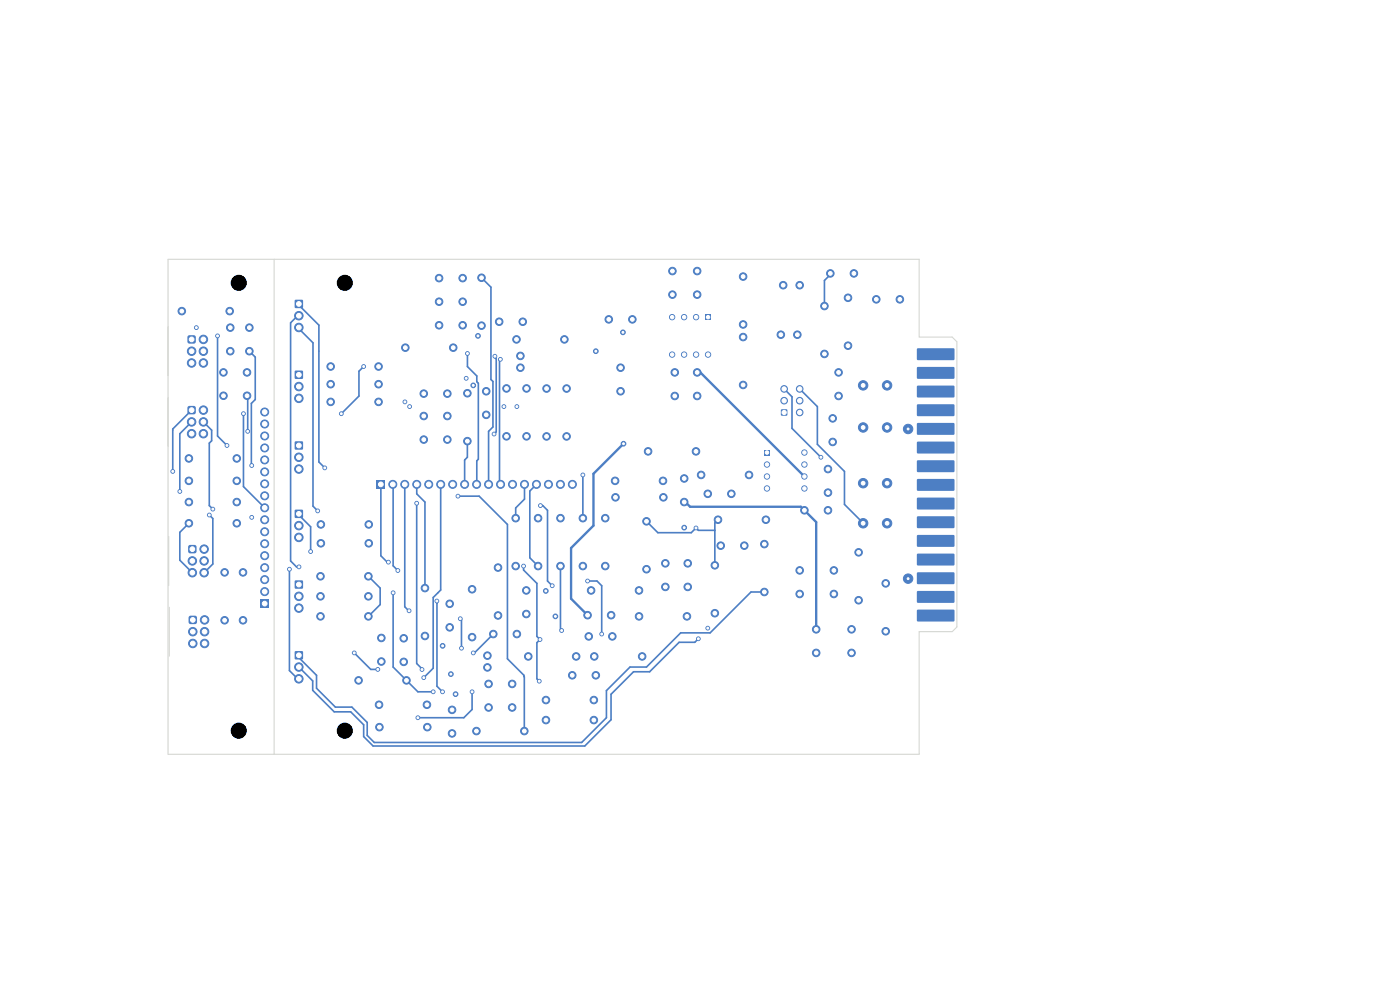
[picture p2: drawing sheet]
<svg xmlns="http://www.w3.org/2000/svg" width="297mm" height="210mm" viewBox="0 0 297 210" stroke-linecap="round" stroke-linejoin="round" font-family="sans-serif">
<g fill="#4d7fc4">
<path d="M194.6 73.9h7.7l.2 .2v2.2l-.2 .1h-7.6l-.2-.2z"/>
<path d="M194.6 77.9l7.7-.1 .2 .3v2.1l-.2 .2h-7.6l-.2-.3z"/>
<path d="M194.6 81.9l7.7-.1 .2 .2v2.2l-.2 .1h-7.6l-.2-.2z"/>
<path d="M194.6 85.8h7.7l.2 .2v2.1l-.2 .2h-7.6l-.2-.3z"/>
<path d="M194.6 89.8l7.7-.1 .2 .3v2.1l-.2 .1h-7.6l-.2-.2z"/>
<path d="M194.6 93.7h7.7l.2 .2v2.2l-.2 .1h-7.6l-.2-.2z"/>
<path d="M194.6 97.7l7.7-.1 .2 .3v2.1l-.2 .2h-7.6l-.2-.3z"/>
<path d="M194.6 101.7l7.7-.1 .2 .2v2.2l-.2 .1h-7.6l-.2-.2z"/>
<path d="M194.6 105.6h7.7l.2 .2v2.1l-.2 .2h-7.6l-.2-.3z"/>
<path d="M194.6 109.6l7.7-.1 .2 .3v2.1l-.2 .1h-7.6l-.2-.2z"/>
<path d="M194.6 113.5h7.7l.2 .2v2.2l-.2 .1h-7.6l-.2-.2z"/>
<path d="M194.6 117.5l7.7-.1 .2 .3v2.1l-.2 .2h-7.6l-.2-.3z"/>
<path d="M194.6 121.5l7.7-.1 .2 .2v2.2l-.2 .1h-7.6l-.2-.2z"/>
<path d="M194.6 125.4h7.7l.2 .2v2.1l-.2 .2h-7.6l-.2-.3z"/>
<path d="M194.6 129.4l7.7-.1 .2 .3v2.1l-.2 .1h-7.6l-.2-.2z"/>
</g>
<g fill="#4d7fc4" stroke="#4d7fc4" stroke-width=".21">
<circle cx="40.1" cy="106.5" r=".8"/>
<circle cx="50.2" cy="106.5" r=".8"/>
<circle cx="102.1" cy="69.1" r=".8"/>
<circle cx="102.1" cy="58.9" r=".8"/>
<circle cx="68.1" cy="111.2" r=".8"/>
<circle cx="78.2" cy="111.2" r=".8"/>
<circle cx="121.4" cy="143.2" r=".8"/>
<circle cx="126.4" cy="143.2" r=".8"/>
<circle cx="52.9" cy="74.5" r=".8"/>
<circle cx="52.9" cy="69.5" r=".8"/>
<circle cx="70.1" cy="81.5" r=".8"/>
<circle cx="80.3" cy="81.5" r=".8"/>
<circle cx="157.6" cy="58.7" r=".8"/>
<circle cx="157.6" cy="68.8" r=".8"/>
<circle cx="123.6" cy="109.9" r=".8"/>
<circle cx="123.6" cy="120.1" r=".8"/>
<circle cx="180.6" cy="133.5" r=".8"/>
<circle cx="180.6" cy="138.5" r=".8"/>
<circle cx="162.1" cy="125.6" r=".8"/>
<circle cx="162.1" cy="115.4" r=".8"/>
<circle cx="38.6" cy="66" r=".8"/>
<circle cx="48.7" cy="66" r=".8"/>
</g>
<path d="M39.9 71.2l.3-.1 1.2 .1 .1 .4-.1 1.2-.3 .1-1.2-.1-.2-.3z" fill="#4d7fc4"/>
<g fill="#4d7fc4" stroke="#4d7fc4" stroke-width=".21">
<circle cx="40.6" cy="74.5" r=".9"/>
<circle cx="40.6" cy="77" r=".9"/>
<circle cx="43.2" cy="72" r=".9"/>
<circle cx="43.1" cy="74.5" r=".9"/>
<circle cx="43.2" cy="77" r=".9"/>
<circle cx="103.4" cy="139.1" r=".8"/>
<circle cx="103.4" cy="141.6" r=".8"/>
<circle cx="147.9" cy="84" r=".8"/>
<circle cx="147.9" cy="79" r=".8"/>
<circle cx="152.9" cy="115.7" r=".8"/>
<circle cx="157.9" cy="115.7" r=".8"/>
</g>
<path d="M40 115.7l.4-.1 1.2 .1 .1 .3-.1 1.3-.3 .1-1.3-.1-.1-.4z" fill="#4d7fc4"/>
<g fill="#4d7fc4" stroke="#4d7fc4" stroke-width=".21">
<circle cx="40.8" cy="119" r=".9"/>
<circle cx="40.8" cy="121.5" r=".9"/>
<circle cx="43.3" cy="116.5" r=".9"/>
<circle cx="43.3" cy="119" r=".9"/>
<circle cx="43.3" cy="121.5" r=".9"/>
</g>
<path d="M62.6 93.7h1.6v1.6h-1.6z" fill="#4d7fc4"/>
<g fill="#4d7fc4" stroke="#4d7fc4" stroke-width=".21">
<circle cx="63.4" cy="97" r=".9"/>
<circle cx="63.4" cy="99.5" r=".9"/>
<circle cx="143.1" cy="84" r=".8"/>
<circle cx="143.1" cy="79" r=".8"/>
<circle cx="95.9" cy="155.6" r=".8"/>
<circle cx="95.9" cy="150.6" r=".8"/>
<circle cx="99.1" cy="83.4" r=".8"/>
<circle cx="99.1" cy="93.6" r=".8"/>
</g>
<path d="M55.3 127.2h1.7v1.7h-1.7z" fill="#4d7fc4"/>
<g fill="#4d7fc4" stroke="#4d7fc4" stroke-width=".21">
<circle cx="56.2" cy="125.5" r=".85"/>
<circle cx="56.2" cy="123" r=".85"/>
<circle cx="56.2" cy="120.4" r=".85"/>
<circle cx="56.2" cy="117.9" r=".85"/>
<circle cx="56.2" cy="115.3" r=".85"/>
<circle cx="56.2" cy="112.8" r=".85"/>
<circle cx="56.2" cy="110.3" r=".85"/>
<circle cx="56.2" cy="107.7" r=".85"/>
<circle cx="56.2" cy="105.2" r=".85"/>
<circle cx="56.2" cy="102.6" r=".85"/>
<circle cx="56.2" cy="100.1" r=".85"/>
<circle cx="56.2" cy="97.6" r=".85"/>
<circle cx="56.2" cy="95" r=".85"/>
<circle cx="56.2" cy="92.5" r=".85"/>
<circle cx="56.2" cy="89.9" r=".85"/>
<circle cx="56.2" cy="87.4" r=".85"/>
<circle cx="128.4" cy="109.9" r=".8"/>
<circle cx="128.4" cy="120.1" r=".8"/>
<circle cx="111.7" cy="82.4" r=".8"/>
<circle cx="111.7" cy="92.6" r=".8"/>
<circle cx="147.6" cy="95.7" r=".8"/>
<circle cx="137.5" cy="95.7" r=".8"/>
<circle cx="175.6" cy="99.5" r=".8"/>
<circle cx="175.6" cy="104.5" r=".8"/>
<circle cx="126.1" cy="139.2" r=".8"/>
<circle cx="136.2" cy="139.2" r=".8"/>
<circle cx="122.2" cy="139.2" r=".8"/>
<circle cx="112.1" cy="139.2" r=".8"/>
<circle cx="101.1" cy="155.1" r=".8"/>
<circle cx="111.2" cy="155.1" r=".8"/>
<circle cx="176.9" cy="121" r=".8"/>
<circle cx="176.9" cy="126" r=".8"/>
<circle cx="126" cy="152.7" r=".8"/>
<circle cx="115.8" cy="152.7" r=".8"/>
<circle cx="68" cy="122.2" r=".8"/>
<circle cx="78.2" cy="122.2" r=".8"/>
<circle cx="94.9" cy="88.2" r=".8"/>
<circle cx="89.9" cy="88.2" r=".8"/>
<circle cx="147.9" cy="57.5" r=".8"/>
<circle cx="147.9" cy="62.5" r=".8"/>
<circle cx="78.1" cy="126.5" r=".8"/>
<circle cx="68" cy="126.5" r=".8"/>
<circle cx="110.9" cy="68.2" r=".8"/>
<circle cx="105.9" cy="68.2" r=".8"/>
<circle cx="183.1" cy="90.7" r="1"/>
<circle cx="188.2" cy="90.7" r="1"/>
<circle cx="129.9" cy="135" r=".8"/>
<circle cx="124.9" cy="135" r=".8"/>
<circle cx="174.9" cy="75.1" r=".8"/>
<circle cx="174.9" cy="64.9" r=".8"/>
<circle cx="137.1" cy="110.6" r=".8"/>
<circle cx="137.1" cy="120.7" r=".8"/>
</g>
<path d="M62.6 63.6h1.6v1.7h-1.6z" fill="#4d7fc4"/>
<g fill="#4d7fc4" stroke="#4d7fc4" stroke-width=".21">
<circle cx="63.4" cy="67" r=".9"/>
<circle cx="63.4" cy="69.5" r=".9"/>
<circle cx="98.1" cy="69" r=".8"/>
<circle cx="93.1" cy="69" r=".8"/>
</g>
<path d="M40.1 130.7l.4-.1 1.2 .1 .1 .4-.1 1.2-.4 .1-1.2-.1-.1-.3z" fill="#4d7fc4"/>
<g fill="#4d7fc4" stroke="#4d7fc4" stroke-width=".21">
<circle cx="40.9" cy="134" r=".9"/>
<circle cx="40.9" cy="136.5" r=".9"/>
<circle cx="43.4" cy="131.5" r=".9"/>
<circle cx="43.4" cy="134" r=".9"/>
<circle cx="43.4" cy="136.5" r=".9"/>
<circle cx="129.1" cy="67.7" r=".8"/>
<circle cx="134.1" cy="67.7" r=".8"/>
<circle cx="152.3" cy="110.2" r=".8"/>
<circle cx="162.5" cy="110.2" r=".8"/>
<circle cx="188.2" cy="102.5" r="1"/>
<circle cx="183.1" cy="102.5" r="1"/>
<circle cx="98.1" cy="64" r=".8"/>
<circle cx="93.1" cy="64" r=".8"/>
</g>
<path d="M149.6 66.7h1.2v1.1h-1.2z" fill="#4d7fc4"/>
<g fill="#4d7fc4" stroke="#4d7fc4" stroke-width=".21">
<circle cx="147.7" cy="67.3" r=".56"/>
<circle cx="145.1" cy="67.3" r=".56"/>
<circle cx="142.6" cy="67.3" r=".56"/>
<circle cx="142.6" cy="75.2" r=".56"/>
<circle cx="145.1" cy="75.2" r=".56"/>
<circle cx="147.7" cy="75.2" r=".56"/>
<circle cx="150.2" cy="75.2" r=".56"/>
<circle cx="135.6" cy="125.2" r=".8"/>
<circle cx="125.4" cy="125.2" r=".8"/>
<circle cx="98.1" cy="59" r=".8"/>
<circle cx="93.1" cy="59" r=".8"/>
<circle cx="169.6" cy="121" r=".8"/>
<circle cx="169.6" cy="126" r=".8"/>
<circle cx="120.2" cy="82.4" r=".8"/>
<circle cx="120.2" cy="92.6" r=".8"/>
<circle cx="179.9" cy="73.3" r=".8"/>
<circle cx="179.9" cy="63.2" r=".8"/>
<circle cx="90.2" cy="134.9" r=".8"/>
<circle cx="90.2" cy="124.7" r=".8"/>
<circle cx="119.7" cy="72" r=".8"/>
<circle cx="109.6" cy="72" r=".8"/>
<circle cx="169.1" cy="71" r=".8"/>
<circle cx="165.6" cy="71" r=".8"/>
<circle cx="94.9" cy="93.2" r=".8"/>
<circle cx="89.9" cy="93.2" r=".8"/>
<circle cx="47.6" cy="121.4" r=".8"/>
<circle cx="47.6" cy="131.6" r=".8"/>
<circle cx="52.4" cy="79" r=".8"/>
<circle cx="47.4" cy="79" r=".8"/>
<circle cx="95.4" cy="128.1" r=".8"/>
<circle cx="95.4" cy="133.1" r=".8"/>
<circle cx="176.6" cy="88.7" r=".8"/>
<circle cx="176.6" cy="93.7" r=".8"/>
</g>
<path d="M62.6 123.2h1.6v1.6h-1.6z" fill="#4d7fc4"/>
<g fill="#4d7fc4" stroke="#4d7fc4" stroke-width=".21">
<circle cx="63.4" cy="126.5" r=".9"/>
<circle cx="63.4" cy="129" r=".9"/>
<circle cx="48.8" cy="74.5" r=".8"/>
<circle cx="48.8" cy="69.5" r=".8"/>
<circle cx="151.7" cy="119.9" r=".8"/>
<circle cx="151.7" cy="130.1" r=".8"/>
<circle cx="40.1" cy="102" r=".8"/>
<circle cx="50.2" cy="102" r=".8"/>
<circle cx="78.2" cy="115.2" r=".8"/>
<circle cx="68.1" cy="115.2" r=".8"/>
<circle cx="85.6" cy="135.4" r=".8"/>
<circle cx="85.6" cy="140.4" r=".8"/>
<circle cx="105.6" cy="120.4" r=".8"/>
<circle cx="105.6" cy="130.6" r=".8"/>
<circle cx="129.6" cy="130.5" r=".8"/>
<circle cx="124.6" cy="130.5" r=".8"/>
<circle cx="126" cy="148.5" r=".8"/>
<circle cx="115.8" cy="148.5" r=".8"/>
<circle cx="150.1" cy="104.7" r=".8"/>
<circle cx="155.1" cy="104.7" r=".8"/>
<circle cx="52.4" cy="83.9" r=".8"/>
<circle cx="47.4" cy="83.9" r=".8"/>
</g>
<path d="M165.7 86.9h1.3v1.2h-1.3z" fill="#4d7fc4"/>
<g fill="#4d7fc4" stroke="#4d7fc4" stroke-width=".21">
<circle cx="166.3" cy="85" r=".7"/>
<circle cx="166.3" cy="82.5" r=".7"/>
<circle cx="169.6" cy="82.5" r=".7"/>
<circle cx="169.6" cy="85" r=".7"/>
<circle cx="169.6" cy="87.5" r=".7"/>
<circle cx="135.6" cy="130.7" r=".8"/>
<circle cx="145.7" cy="130.7" r=".8"/>
<circle cx="131.6" cy="83" r=".8"/>
<circle cx="131.6" cy="78" r=".8"/>
<circle cx="108.6" cy="150.1" r=".8"/>
<circle cx="108.6" cy="145.1" r=".8"/>
<circle cx="140.7" cy="102" r=".8"/>
<circle cx="130.5" cy="102" r=".8"/>
</g>
<path d="M62.6 78.7h1.6v1.6h-1.6z" fill="#4d7fc4"/>
<g fill="#4d7fc4" stroke="#4d7fc4" stroke-width=".21">
<circle cx="63.4" cy="82" r=".9"/>
<circle cx="63.4" cy="84.5" r=".9"/>
<circle cx="80.3" cy="85.2" r=".8"/>
<circle cx="70.1" cy="85.2" r=".8"/>
<circle cx="183.1" cy="81.7" r="1"/>
<circle cx="188.2" cy="81.7" r="1"/>
</g>
<path d="M62.6 108.2h1.6v1.6h-1.6z" fill="#4d7fc4"/>
<g fill="#4d7fc4" stroke="#4d7fc4" stroke-width=".21">
<circle cx="63.4" cy="111.5" r=".9"/>
<circle cx="63.4" cy="114" r=".9"/>
<circle cx="111.6" cy="125.2" r=".8"/>
<circle cx="111.6" cy="130.2" r=".8"/>
<circle cx="103.1" cy="88" r=".8"/>
<circle cx="103.1" cy="83" r=".8"/>
<circle cx="177.9" cy="79" r=".8"/>
<circle cx="177.9" cy="84" r=".8"/>
<circle cx="80.4" cy="149.5" r=".8"/>
<circle cx="90.6" cy="149.5" r=".8"/>
<circle cx="158.9" cy="100.7" r=".8"/>
<circle cx="148.7" cy="100.7" r=".8"/>
<circle cx="188.2" cy="111" r="1"/>
<circle cx="183.1" cy="111" r="1"/>
<circle cx="86" cy="73.7" r=".8"/>
<circle cx="96.1" cy="73.7" r=".8"/>
</g>
<path d="M62.6 138.2h1.6v1.6h-1.6z" fill="#4d7fc4"/>
<g fill="#4d7fc4" stroke="#4d7fc4" stroke-width=".21">
<circle cx="63.4" cy="141.5" r=".9"/>
<circle cx="63.4" cy="144" r=".9"/>
<circle cx="176.1" cy="58" r=".8"/>
<circle cx="181.1" cy="58" r=".8"/>
<circle cx="78.2" cy="130.7" r=".8"/>
<circle cx="68" cy="130.7" r=".8"/>
<circle cx="104.6" cy="134.5" r=".8"/>
<circle cx="109.6" cy="134.5" r=".8"/>
<circle cx="109.4" cy="120.1" r=".8"/>
<circle cx="109.4" cy="109.9" r=".8"/>
<circle cx="51.6" cy="121.4" r=".8"/>
<circle cx="51.6" cy="131.6" r=".8"/>
<circle cx="115.9" cy="82.4" r=".8"/>
<circle cx="115.9" cy="92.6" r=".8"/>
<circle cx="169.6" cy="60.5" r=".8"/>
<circle cx="166.1" cy="60.5" r=".8"/>
<circle cx="173.1" cy="133.5" r=".8"/>
<circle cx="173.1" cy="138.5" r=".8"/>
<circle cx="118.9" cy="120.1" r=".8"/>
<circle cx="118.9" cy="109.9" r=".8"/>
<circle cx="70.1" cy="77.7" r=".8"/>
<circle cx="80.3" cy="77.7" r=".8"/>
<circle cx="170.6" cy="108.2" r=".8"/>
<circle cx="175.6" cy="108.2" r=".8"/>
<circle cx="100.2" cy="135.2" r=".8"/>
<circle cx="100.2" cy="125" r=".8"/>
<circle cx="185.9" cy="63.5" r=".8"/>
<circle cx="190.9" cy="63.5" r=".8"/>
<circle cx="76.1" cy="144.3" r=".8"/>
<circle cx="86.2" cy="144.3" r=".8"/>
<circle cx="40.1" cy="111" r=".8"/>
<circle cx="50.2" cy="111" r=".8"/>
</g>
<path d="M79.9 101.9h1.7v1.7h-1.7z" fill="#4d7fc4"/>
<g fill="#4d7fc4" stroke="#4d7fc4" stroke-width=".21">
<circle cx="83.3" cy="102.7" r=".85"/>
<circle cx="85.9" cy="102.7" r=".85"/>
<circle cx="88.4" cy="102.7" r=".85"/>
<circle cx="90.9" cy="102.7" r=".85"/>
<circle cx="93.5" cy="102.7" r=".85"/>
<circle cx="96" cy="102.7" r=".85"/>
<circle cx="98.6" cy="102.7" r=".85"/>
<circle cx="101.1" cy="102.7" r=".85"/>
<circle cx="103.6" cy="102.7" r=".85"/>
<circle cx="106.2" cy="102.7" r=".85"/>
<circle cx="108.7" cy="102.7" r=".85"/>
<circle cx="111.3" cy="102.7" r=".85"/>
<circle cx="113.8" cy="102.7" r=".85"/>
<circle cx="116.3" cy="102.7" r=".85"/>
<circle cx="118.9" cy="102.7" r=".85"/>
<circle cx="121.4" cy="102.7" r=".85"/>
<circle cx="40.1" cy="97.2" r=".8"/>
<circle cx="50.2" cy="97.2" r=".8"/>
<circle cx="182.1" cy="127.3" r=".8"/>
<circle cx="182.1" cy="117.2" r=".8"/>
<circle cx="90.6" cy="154.2" r=".8"/>
<circle cx="80.5" cy="154.2" r=".8"/>
<circle cx="107.4" cy="92.6" r=".8"/>
<circle cx="107.4" cy="82.4" r=".8"/>
<circle cx="187.9" cy="133.9" r=".8"/>
<circle cx="187.9" cy="123.7" r=".8"/>
<circle cx="80.9" cy="135.3" r=".8"/>
<circle cx="80.9" cy="140.3" r=".8"/>
<circle cx="114.1" cy="120.1" r=".8"/>
<circle cx="114.1" cy="109.9" r=".8"/>
</g>
<path d="M39.9 86.2l.3-.1 1.2 .1 .1 .4-.1 1.2-.3 .1-1.2-.1-.2-.3z" fill="#4d7fc4"/>
<g fill="#4d7fc4" stroke="#4d7fc4" stroke-width=".21">
<circle cx="40.6" cy="89.5" r=".9"/>
<circle cx="40.6" cy="92" r=".9"/>
<circle cx="43.2" cy="87" r=".9"/>
<circle cx="43.2" cy="89.5" r=".9"/>
<circle cx="43.2" cy="92" r=".9"/>
</g>
<path d="M162.1 95.4h1.2v1.2h-1.2z" fill="#4d7fc4"/>
<g fill="#4d7fc4" stroke="#4d7fc4" stroke-width=".21">
<circle cx="162.7" cy="98.5" r=".57"/>
<circle cx="162.7" cy="101.1" r=".57"/>
<circle cx="162.7" cy="103.6" r=".57"/>
<circle cx="170.6" cy="103.6" r=".56"/>
<circle cx="170.6" cy="101.1" r=".56"/>
<circle cx="170.6" cy="98.5" r=".56"/>
<circle cx="170.6" cy="96" r=".56"/>
<circle cx="157.7" cy="81.7" r=".8"/>
<circle cx="157.7" cy="71.5" r=".8"/>
<circle cx="141.1" cy="124.5" r=".8"/>
<circle cx="141.1" cy="119.5" r=".8"/>
<circle cx="103.6" cy="150.1" r=".8"/>
<circle cx="103.6" cy="145.1" r=".8"/>
<circle cx="145.9" cy="124.5" r=".8"/>
<circle cx="145.9" cy="119.5" r=".8"/>
<circle cx="142.7" cy="57.5" r=".8"/>
<circle cx="142.7" cy="62.5" r=".8"/>
<circle cx="145.1" cy="101.5" r=".8"/>
<circle cx="145.1" cy="106.5" r=".8"/>
<circle cx="130.6" cy="105.5" r=".8"/>
<circle cx="140.7" cy="105.5" r=".8"/>
<circle cx="110.4" cy="78" r=".8"/>
<circle cx="110.4" cy="75.5" r=".8"/>
<circle cx="94.9" cy="83.5" r=".8"/>
<circle cx="89.9" cy="83.5" r=".8"/>
<circle cx="174.1" cy="97" r=".4"/>
<circle cx="126.4" cy="74.5" r=".5"/>
<circle cx="95.6" cy="143" r=".5"/>
<circle cx="115.8" cy="125.4" r=".5"/>
<circle cx="132.1" cy="70.5" r=".5"/>
<circle cx="117.8" cy="130.7" r=".5"/>
<circle cx="132.3" cy="94.1" r=".5"/>
<circle cx="97.9" cy="137.5" r=".4"/>
<circle cx="97.7" cy="131.2" r=".4"/>
<circle cx="88.6" cy="152.2" r=".4"/>
<circle cx="88.4" cy="106.8" r=".4"/>
<circle cx="100.2" cy="146.8" r=".4"/>
<circle cx="89.5" cy="142" r=".4"/>
<circle cx="91.9" cy="146.8" r=".4"/>
<circle cx="83.4" cy="125.8" r=".4"/>
<circle cx="93.9" cy="146.8" r=".4"/>
<circle cx="65.9" cy="117" r=".4"/>
<circle cx="92.7" cy="127.5" r=".4"/>
<circle cx="89.9" cy="143.8" r=".4"/>
<circle cx="80.1" cy="142" r=".4"/>
<circle cx="75.1" cy="138.5" r=".4"/>
<circle cx="100.4" cy="138.5" r=".4"/>
<circle cx="104.8" cy="92.1" r=".4"/>
<circle cx="105" cy="75.6" r=".4"/>
<circle cx="106.1" cy="76.2" r=".4"/>
<circle cx="106.9" cy="86.3" r=".4"/>
<circle cx="86.9" cy="86.3" r=".4"/>
<circle cx="99.2" cy="75" r=".4"/>
<circle cx="98.9" cy="80.3" r=".4"/>
<circle cx="86.8" cy="129.6" r=".4"/>
<circle cx="114.6" cy="107.2" r=".4"/>
<circle cx="117.2" cy="124.2" r=".4"/>
<circle cx="114.6" cy="135.7" r=".4"/>
<circle cx="114.4" cy="144.5" r=".4"/>
<circle cx="111.1" cy="120.1" r=".4"/>
<circle cx="82.4" cy="119.2" r=".4"/>
<circle cx="119.2" cy="133.8" r=".4"/>
<circle cx="150.2" cy="133.2" r=".4"/>
<circle cx="63.4" cy="120.2" r=".4"/>
<circle cx="148.2" cy="135.5" r=".4"/>
<circle cx="147.6" cy="112" r=".4"/>
<circle cx="44.4" cy="109.2" r=".4"/>
<circle cx="77.1" cy="77.8" r=".4"/>
<circle cx="72.4" cy="87.8" r=".4"/>
<circle cx="67.4" cy="108.4" r=".4"/>
<circle cx="68.9" cy="99.3" r=".4"/>
<circle cx="123.6" cy="100.8" r=".4"/>
<circle cx="61.4" cy="120.8" r=".4"/>
<circle cx="85.9" cy="85.3" r=".4"/>
<circle cx="109.7" cy="86.3" r=".4"/>
<circle cx="52.5" cy="91.5" r=".4"/>
<circle cx="124.6" cy="123.2" r=".4"/>
<circle cx="127.6" cy="134.5" r=".4"/>
<circle cx="84.4" cy="121" r=".4"/>
<circle cx="53.4" cy="98.8" r=".4"/>
<circle cx="97.2" cy="105.2" r=".4"/>
<circle cx="48.1" cy="94.5" r=".4"/>
<circle cx="46.2" cy="71.3" r=".4"/>
<circle cx="41.7" cy="69.5" r=".4"/>
<circle cx="51.6" cy="87.7" r=".4"/>
<circle cx="36.7" cy="100" r=".4"/>
<circle cx="45.2" cy="108" r=".4"/>
<circle cx="53.4" cy="109.8" r=".4"/>
<circle cx="38.2" cy="104.2" r=".4"/>
<circle cx="192.7" cy="122.7" r="1"/>
<circle cx="101.4" cy="71.2" r=".5"/>
<circle cx="100.4" cy="81.8" r=".5"/>
<circle cx="96.6" cy="147.3" r=".5"/>
<circle cx="93.9" cy="137" r=".5"/>
<circle cx="192.7" cy="91" r="1"/>
<circle cx="145.1" cy="111.9" r=".5"/>
</g>
<g fill="none" stroke="#4d7fc4" stroke-width=".35">
<path d="M102.1 58.9l2 2v19.6l.5 .4v9.7l-1 .9v11.3M176.1 58v.3l-1.2 1.2v5.4M46.1 71.3v21.2l2.1 2M52.9 74.5l1.3 1.3v9l-.9 .8 .1 13.2M63.1 67l-1.4 1.5v50.5l1.2 1.2h.5M63.1 69.5l3.3 3.2v34.7l1 1M63.1 64.5l4.5 4.5v29l1.3 1.3M77.1 77.8l-1 1v5.2l-3.7 3.8M99.2 75v2.8l2 2v1.2l.3 .3v16.1l-.3 .4-.1 5M105 75.6v.2l.3 .3v15.5l-.5 .5M106.2 76.2l-.2 .2v26.1l.2 .3M40.6 89.5l-2.5 2.5v12.3"/>
<path d="M40.6 87l-4 4v9M43.2 89.5l1.7 1.8v2.2l-.5 .5v13.3l.7 .7M51.7 87.8v15.4l4.4 4.5M52.4 84l.1 .1v7.4M99.1 93.6v3.4l-.5 .6v5.2M166.3 82.5l1.7 1.7v6.7l6.1 6.1M169.6 82.5l3.8 3.8v8l5.7 5.7v7l4 4M195.2 91h3.3M40.1 111l-2 1.9v5.9l2.7 2.7M44.4 109.3l.7 .7v9.6l-1.8 1.9M63.1 109l2.8 2.8v5.2M80.8 102.8v15.1l1.3 1.4h.3"/>
<path d="M83.3 102.8l.1 17.2 1 1M85.9 102.8v25.9l.7 .8M88.4 106.8v34l1.1 1.2M88.4 102.8v2l1.7 1.7v18.3M93.5 102.8v22.4l-1.6 1.6v15l-2 2M97.1 105.3h4.5l6.1 6v28.5l3.5 3.5v.3v11.5M111.3 102.8v3.1l-1.9 1.9v2.1M113.8 102.8l-1.4 1.4v14.1l1.7 1.8M114.7 107.3h.4l1.1 1v15l.9 1M123.6 100.8v9.1M137.1 110.6l2.5 2.4h7l1-1 .6 .5h3.4M152.3 110.3l-.7 .6v9"/>
<path d="M61.4 120.8v21.5l1.7 1.7M75.1 138.5l3.5 3.5h1.5M78.1 122.3l2.5 2.5v3.5l-2.5 2.5M83.4 125.8v15.7l5.2 5.3h3.3M92.7 127.5v18.1l1.2 1.2M97.7 131.3l.2 .2v6M104.7 134.5l-4.1 4h-.2M111.1 120.1v.8l2.8 2.9v11.2l.7 .7-.7 .6v7.7l.5 .5M118.9 120.1v13.4l.2 .3M124.7 123.3h1.9l1 1v10.2M148.2 135.5l-.8 .8h-3.3l-6.3 6.2h-3.4l-4.8 4.8v5.4l-5.5 5.6h-44.9l-2.1-2v-2.5l-2.7-2.8h-3.5l-4.6-4.6v-2l-2.9-2.9h-.3M162.1 125.6h-2.8l-8.7 8.7h-6.2l-7.3 7.2h-3.5l-5 5v5.8l-5.2 5.2h-44l-1.5-1.5v-2.7l-3.3-3.3h-3.5l-4-4v-2.7l-4-4v-.3"/>
<path d="M100.1 146.8v3.7l-1.7 1.8h-9.8"/>
</g>
<path d="M147.9 79h.7l22 22.1M132.3 94.1l-6.4 6.4v11l-4.7 4.8v10.7l3.5 3.5M145.1 106.5h.3l1 1h23.5l3.2 3.3v22.7" fill="none" stroke="#4d7fc4" stroke-width=".5"/>
<path d="M35.6 55h159.4v16.5h7l1 1v60.5l-1 1h-7v26h-159.4zM58.1 55v105M35.8 113.8v10.4M35.9 128.8v10.4" fill="none" stroke="#d0d2cd" stroke-width=".21"/>
<g fill="#fff" stroke="#fff" stroke-width=".21">
<circle cx="174.2" cy="97" r=".2"/>
<circle cx="126.4" cy="74.5" r=".2"/>
<circle cx="95.6" cy="143" r=".2"/>
<circle cx="115.8" cy="125.4" r=".2"/>
<circle cx="132.1" cy="70.5" r=".2"/>
<circle cx="117.8" cy="130.7" r=".2"/>
<circle cx="132.3" cy="94.1" r=".2"/>
<circle cx="97.9" cy="137.5" r=".2"/>
<circle cx="97.6" cy="131.3" r=".2"/>
<circle cx="88.6" cy="152.2" r=".2"/>
<circle cx="88.4" cy="106.7" r=".2"/>
<circle cx="100.1" cy="146.8" r=".2"/>
<circle cx="89.5" cy="142" r=".2"/>
<circle cx="91.9" cy="146.7" r=".2"/>
<circle cx="83.4" cy="125.7" r=".2"/>
<circle cx="93.9" cy="146.8" r=".2"/>
<circle cx="65.9" cy="117" r=".2"/>
<circle cx="92.7" cy="127.5" r=".2"/>
<circle cx="89.9" cy="143.7" r=".2"/>
<circle cx="80.2" cy="142" r=".2"/>
<circle cx="75.2" cy="138.5" r=".2"/>
<circle cx="100.4" cy="138.5" r=".2"/>
<circle cx="104.8" cy="92.1" r=".2"/>
<circle cx="105" cy="75.6" r=".2"/>
<circle cx="106.1" cy="76.2" r=".2"/>
<circle cx="106.9" cy="86.3" r=".2"/>
<circle cx="86.9" cy="86.2" r=".2"/>
<circle cx="99.2" cy="75" r=".2"/>
<circle cx="98.9" cy="80.2" r=".2"/>
<circle cx="86.8" cy="129.6" r=".2"/>
<circle cx="114.7" cy="107.2" r=".2"/>
<circle cx="117.1" cy="124.3" r=".2"/>
<circle cx="114.6" cy="135.7" r=".2"/>
<circle cx="114.4" cy="144.5" r=".2"/>
<circle cx="111.1" cy="120.1" r=".2"/>
<circle cx="82.4" cy="119.3" r=".2"/>
<circle cx="119.1" cy="133.7" r=".2"/>
<circle cx="150.1" cy="133.3" r=".2"/>
<circle cx="63.4" cy="120.2" r=".2"/>
<circle cx="148.1" cy="135.5" r=".2"/>
<circle cx="147.7" cy="112" r=".2"/>
<circle cx="44.4" cy="109.3" r=".2"/>
<circle cx="77.2" cy="77.8" r=".2"/>
<circle cx="72.4" cy="87.8" r=".2"/>
<circle cx="67.4" cy="108.4" r=".2"/>
<circle cx="68.9" cy="99.3" r=".2"/>
<circle cx="123.7" cy="100.7" r=".2"/>
<circle cx="61.4" cy="120.7" r=".2"/>
<circle cx="85.9" cy="85.2" r=".2"/>
<circle cx="109.6" cy="86.2" r=".2"/>
<circle cx="52.5" cy="91.5" r=".2"/>
<circle cx="124.7" cy="123.3" r=".2"/>
<circle cx="127.7" cy="134.5" r=".2"/>
<circle cx="84.4" cy="121" r=".2"/>
<circle cx="53.4" cy="98.7" r=".2"/>
<circle cx="97.1" cy="105.3" r=".2"/>
<circle cx="48.2" cy="94.5" r=".2"/>
<circle cx="46.2" cy="71.2" r=".2"/>
<circle cx="41.6" cy="69.5" r=".2"/>
<circle cx="51.6" cy="87.7" r=".2"/>
<circle cx="36.7" cy="100" r=".2"/>
<circle cx="45.2" cy="108" r=".2"/>
<circle cx="53.4" cy="109.7" r=".2"/>
<circle cx="38.1" cy="104.3" r=".2"/>
<circle cx="192.6" cy="122.7" r=".2"/>
<circle cx="101.4" cy="71.2" r=".2"/>
<circle cx="100.4" cy="81.8" r=".2"/>
<circle cx="96.6" cy="147.3" r=".2"/>
<circle cx="93.9" cy="137" r=".2"/>
<circle cx="192.6" cy="91" r=".2"/>
<circle cx="145.1" cy="111.9" r=".2"/>
<circle cx="40.1" cy="106.5" r=".4"/>
<circle cx="50.2" cy="106.5" r=".4"/>
<circle cx="102.1" cy="69.1" r=".4"/>
<circle cx="102.1" cy="58.9" r=".4"/>
<circle cx="68.1" cy="111.2" r=".4"/>
<circle cx="78.2" cy="111.2" r=".4"/>
<circle cx="121.4" cy="143.3" r=".4"/>
<circle cx="126.4" cy="143.3" r=".4"/>
<circle cx="52.9" cy="74.5" r=".4"/>
<circle cx="52.9" cy="69.5" r=".4"/>
<circle cx="70.1" cy="81.5" r=".4"/>
<circle cx="80.3" cy="81.5" r=".4"/>
<circle cx="157.6" cy="58.7" r=".4"/>
<circle cx="157.6" cy="68.8" r=".4"/>
<circle cx="123.6" cy="109.9" r=".4"/>
<circle cx="123.6" cy="120.1" r=".4"/>
<circle cx="180.6" cy="133.5" r=".4"/>
<circle cx="180.6" cy="138.5" r=".4"/>
<circle cx="162.1" cy="125.6" r=".4"/>
<circle cx="162.1" cy="115.4" r=".4"/>
<circle cx="38.6" cy="66" r=".4"/>
<circle cx="48.7" cy="66" r=".4"/>
<circle cx="40.7" cy="72" r=".5"/>
<circle cx="40.7" cy="74.5" r=".5"/>
<circle cx="40.7" cy="77" r=".5"/>
<circle cx="43.1" cy="72" r=".5"/>
<circle cx="43.1" cy="74.5" r=".5"/>
<circle cx="43.1" cy="77" r=".5"/>
<circle cx="103.4" cy="139.1" r=".4"/>
<circle cx="103.4" cy="141.6" r=".4"/>
<circle cx="147.9" cy="84" r=".4"/>
<circle cx="147.9" cy="79" r=".4"/>
<circle cx="152.9" cy="115.8" r=".4"/>
<circle cx="157.9" cy="115.8" r=".4"/>
<circle cx="40.8" cy="116.5" r=".5"/>
<circle cx="40.8" cy="119" r=".5"/>
<circle cx="40.8" cy="121.5" r=".5"/>
<circle cx="43.3" cy="116.5" r=".5"/>
<circle cx="43.3" cy="119" r=".5"/>
<circle cx="43.3" cy="121.5" r=".5"/>
<circle cx="63.4" cy="94.5" r=".5"/>
<circle cx="63.4" cy="97" r=".5"/>
<circle cx="63.4" cy="99.5" r=".5"/>
<circle cx="143.1" cy="84" r=".4"/>
<circle cx="143.1" cy="79" r=".4"/>
<circle cx="95.9" cy="155.6" r=".4"/>
<circle cx="95.9" cy="150.6" r=".4"/>
<circle cx="99.2" cy="83.4" r=".4"/>
<circle cx="99.2" cy="93.6" r=".4"/>
<circle cx="56.1" cy="128" r=".5"/>
<circle cx="56.1" cy="125.5" r=".5"/>
<circle cx="56.1" cy="123" r=".5"/>
<circle cx="56.1" cy="120.4" r=".5"/>
<circle cx="56.1" cy="117.9" r=".5"/>
<circle cx="56.1" cy="115.3" r=".5"/>
<circle cx="56.1" cy="112.8" r=".5"/>
<circle cx="56.1" cy="110.3" r=".5"/>
<circle cx="56.1" cy="107.7" r=".5"/>
<circle cx="56.1" cy="105.2" r=".5"/>
<circle cx="56.1" cy="102.6" r=".5"/>
<circle cx="56.1" cy="100.1" r=".5"/>
<circle cx="56.1" cy="97.6" r=".5"/>
<circle cx="56.1" cy="95" r=".5"/>
<circle cx="56.1" cy="92.5" r=".5"/>
<circle cx="56.1" cy="89.9" r=".5"/>
<circle cx="56.1" cy="87.4" r=".5"/>
<circle cx="128.4" cy="109.9" r=".4"/>
<circle cx="128.4" cy="120.1" r=".4"/>
<circle cx="111.7" cy="82.4" r=".4"/>
<circle cx="111.7" cy="92.6" r=".4"/>
<circle cx="147.6" cy="95.8" r=".4"/>
<circle cx="137.5" cy="95.8" r=".4"/>
<circle cx="175.7" cy="99.5" r=".4"/>
<circle cx="175.6" cy="104.5" r=".4"/>
<circle cx="126.1" cy="139.3" r=".4"/>
<circle cx="136.2" cy="139.3" r=".4"/>
<circle cx="122.2" cy="139.3" r=".4"/>
<circle cx="112.1" cy="139.3" r=".4"/>
<circle cx="101.1" cy="155.1" r=".4"/>
<circle cx="111.2" cy="155.1" r=".4"/>
<circle cx="176.9" cy="121" r=".4"/>
<circle cx="176.9" cy="126" r=".4"/>
<circle cx="126" cy="152.8" r=".4"/>
<circle cx="115.8" cy="152.8" r=".4"/>
<circle cx="68" cy="122.2" r=".4"/>
<circle cx="78.1" cy="122.2" r=".4"/>
<circle cx="94.9" cy="88.3" r=".4"/>
<circle cx="89.9" cy="88.3" r=".4"/>
<circle cx="147.9" cy="57.5" r=".4"/>
<circle cx="147.9" cy="62.5" r=".4"/>
<circle cx="78.1" cy="126.5" r=".4"/>
<circle cx="68" cy="126.5" r=".4"/>
<circle cx="110.9" cy="68.3" r=".4"/>
<circle cx="105.9" cy="68.3" r=".4"/>
<circle cx="183.1" cy="90.7" r=".4"/>
<circle cx="188.2" cy="90.7" r=".4"/>
<circle cx="129.9" cy="135" r=".4"/>
<circle cx="124.9" cy="135" r=".4"/>
<circle cx="174.9" cy="75.1" r=".4"/>
<circle cx="174.9" cy="64.9" r=".4"/>
<circle cx="137.2" cy="110.6" r=".4"/>
<circle cx="137.2" cy="120.8" r=".4"/>
<circle cx="63.4" cy="64.5" r=".5"/>
<circle cx="63.4" cy="67" r=".5"/>
<circle cx="63.4" cy="69.5" r=".5"/>
<circle cx="98.2" cy="69" r=".4"/>
<circle cx="93.1" cy="69" r=".4"/>
<circle cx="40.9" cy="131.5" r=".5"/>
<circle cx="40.9" cy="134" r=".5"/>
<circle cx="40.9" cy="136.5" r=".5"/>
<circle cx="43.4" cy="131.5" r=".5"/>
<circle cx="43.4" cy="134" r=".5"/>
<circle cx="43.4" cy="136.5" r=".5"/>
<circle cx="129.2" cy="67.7" r=".4"/>
<circle cx="134.2" cy="67.7" r=".4"/>
<circle cx="152.3" cy="110.2" r=".4"/>
<circle cx="162.5" cy="110.2" r=".4"/>
<circle cx="188.2" cy="102.5" r=".4"/>
<circle cx="183.1" cy="102.5" r=".4"/>
<circle cx="98.2" cy="64" r=".4"/>
<circle cx="93.1" cy="64" r=".4"/>
<circle cx="150.2" cy="67.3" r=".36"/>
<circle cx="147.7" cy="67.3" r=".36"/>
<circle cx="145.1" cy="67.3" r=".36"/>
<circle cx="142.6" cy="67.3" r=".36"/>
<circle cx="142.6" cy="75.2" r=".36"/>
<circle cx="145.1" cy="75.2" r=".36"/>
<circle cx="147.7" cy="75.2" r=".36"/>
<circle cx="150.2" cy="75.2" r=".36"/>
<circle cx="135.6" cy="125.2" r=".4"/>
<circle cx="125.4" cy="125.2" r=".4"/>
<circle cx="98.2" cy="59" r=".4"/>
<circle cx="93.1" cy="59" r=".4"/>
<circle cx="169.7" cy="121" r=".4"/>
<circle cx="169.7" cy="126" r=".4"/>
<circle cx="120.2" cy="82.4" r=".4"/>
<circle cx="120.2" cy="92.6" r=".4"/>
<circle cx="179.9" cy="73.3" r=".4"/>
<circle cx="179.9" cy="63.2" r=".4"/>
<circle cx="90.1" cy="134.9" r=".4"/>
<circle cx="90.1" cy="124.8" r=".4"/>
<circle cx="119.7" cy="72" r=".4"/>
<circle cx="109.6" cy="72" r=".4"/>
<circle cx="169.1" cy="71" r=".4"/>
<circle cx="165.7" cy="71" r=".4"/>
<circle cx="94.9" cy="93.3" r=".4"/>
<circle cx="89.9" cy="93.3" r=".4"/>
<circle cx="47.6" cy="121.4" r=".4"/>
<circle cx="47.6" cy="131.6" r=".4"/>
<circle cx="52.4" cy="79" r=".4"/>
<circle cx="47.4" cy="79" r=".4"/>
<circle cx="95.4" cy="128.1" r=".4"/>
<circle cx="95.4" cy="133.1" r=".4"/>
<circle cx="176.6" cy="88.7" r=".4"/>
<circle cx="176.6" cy="93.8" r=".4"/>
<circle cx="63.4" cy="124" r=".5"/>
<circle cx="63.4" cy="126.5" r=".5"/>
<circle cx="63.4" cy="129" r=".5"/>
<circle cx="48.9" cy="74.5" r=".4"/>
<circle cx="48.9" cy="69.5" r=".4"/>
<circle cx="151.6" cy="119.9" r=".4"/>
<circle cx="151.6" cy="130.1" r=".4"/>
<circle cx="40.1" cy="102" r=".4"/>
<circle cx="50.2" cy="102" r=".4"/>
<circle cx="78.2" cy="115.2" r=".4"/>
<circle cx="68.1" cy="115.2" r=".4"/>
<circle cx="85.7" cy="135.4" r=".4"/>
<circle cx="85.7" cy="140.4" r=".4"/>
<circle cx="105.7" cy="120.4" r=".4"/>
<circle cx="105.7" cy="130.6" r=".4"/>
<circle cx="129.6" cy="130.5" r=".4"/>
<circle cx="124.6" cy="130.5" r=".4"/>
<circle cx="126" cy="148.5" r=".4"/>
<circle cx="115.8" cy="148.5" r=".4"/>
<circle cx="150.1" cy="104.8" r=".4"/>
<circle cx="155.1" cy="104.8" r=".4"/>
<circle cx="52.4" cy="84" r=".4"/>
<circle cx="47.4" cy="84" r=".4"/>
<circle cx="166.4" cy="87.5" r=".45"/>
<circle cx="166.4" cy="85" r=".45"/>
<circle cx="166.4" cy="82.5" r=".45"/>
<circle cx="169.7" cy="82.5" r=".45"/>
<circle cx="169.7" cy="85" r=".45"/>
<circle cx="169.7" cy="87.5" r=".45"/>
<circle cx="135.6" cy="130.8" r=".4"/>
<circle cx="145.7" cy="130.8" r=".4"/>
<circle cx="131.6" cy="83" r=".4"/>
<circle cx="131.6" cy="78" r=".4"/>
<circle cx="108.7" cy="150.1" r=".4"/>
<circle cx="108.7" cy="145.1" r=".4"/>
<circle cx="140.6" cy="102" r=".4"/>
<circle cx="130.5" cy="102" r=".4"/>
<circle cx="63.4" cy="79.5" r=".5"/>
<circle cx="63.4" cy="82" r=".5"/>
<circle cx="63.4" cy="84.5" r=".5"/>
<circle cx="80.3" cy="85.3" r=".4"/>
<circle cx="70.1" cy="85.3" r=".4"/>
<circle cx="183.1" cy="81.8" r=".4"/>
<circle cx="188.2" cy="81.8" r=".4"/>
<circle cx="63.4" cy="109" r=".5"/>
<circle cx="63.4" cy="111.5" r=".5"/>
<circle cx="63.4" cy="114" r=".5"/>
<circle cx="111.6" cy="125.2" r=".4"/>
<circle cx="111.6" cy="130.2" r=".4"/>
<circle cx="103.2" cy="88" r=".4"/>
<circle cx="103.2" cy="83" r=".4"/>
<circle cx="177.9" cy="79" r=".4"/>
<circle cx="177.9" cy="84" r=".4"/>
<circle cx="80.4" cy="149.5" r=".4"/>
<circle cx="90.6" cy="149.5" r=".4"/>
<circle cx="158.9" cy="100.8" r=".4"/>
<circle cx="148.7" cy="100.8" r=".4"/>
<circle cx="188.2" cy="111" r=".4"/>
<circle cx="183.1" cy="111" r=".4"/>
<circle cx="86" cy="73.8" r=".4"/>
<circle cx="96.2" cy="73.8" r=".4"/>
<circle cx="63.4" cy="139" r=".5"/>
<circle cx="63.4" cy="141.5" r=".5"/>
<circle cx="63.4" cy="144" r=".5"/>
<circle cx="176.1" cy="58" r=".4"/>
<circle cx="181.1" cy="58" r=".4"/>
<circle cx="78.1" cy="130.8" r=".4"/>
<circle cx="68" cy="130.8" r=".4"/>
<circle cx="104.6" cy="134.5" r=".4"/>
<circle cx="109.6" cy="134.5" r=".4"/>
<circle cx="109.4" cy="120.1" r=".4"/>
<circle cx="109.4" cy="109.9" r=".4"/>
<circle cx="51.6" cy="121.4" r=".4"/>
<circle cx="51.6" cy="131.6" r=".4"/>
<circle cx="115.9" cy="82.4" r=".4"/>
<circle cx="115.9" cy="92.6" r=".4"/>
<circle cx="169.7" cy="60.5" r=".4"/>
<circle cx="166.2" cy="60.5" r=".4"/>
<circle cx="173.1" cy="133.5" r=".4"/>
<circle cx="173.1" cy="138.5" r=".4"/>
<circle cx="118.9" cy="120.1" r=".4"/>
<circle cx="118.9" cy="109.9" r=".4"/>
<circle cx="70.1" cy="77.8" r=".4"/>
<circle cx="80.3" cy="77.8" r=".4"/>
<circle cx="170.7" cy="108.2" r=".4"/>
<circle cx="175.7" cy="108.2" r=".4"/>
<circle cx="100.2" cy="135.2" r=".4"/>
<circle cx="100.2" cy="125" r=".4"/>
<circle cx="185.9" cy="63.5" r=".4"/>
<circle cx="190.9" cy="63.5" r=".4"/>
<circle cx="76.1" cy="144.3" r=".4"/>
<circle cx="86.2" cy="144.3" r=".4"/>
<circle cx="40.1" cy="111" r=".4"/>
<circle cx="50.2" cy="111" r=".4"/>
<circle cx="80.8" cy="102.7" r=".5"/>
<circle cx="83.3" cy="102.7" r=".5"/>
<circle cx="85.9" cy="102.7" r=".5"/>
<circle cx="88.4" cy="102.7" r=".5"/>
<circle cx="90.9" cy="102.7" r=".5"/>
<circle cx="93.5" cy="102.7" r=".5"/>
<circle cx="96" cy="102.7" r=".5"/>
<circle cx="98.6" cy="102.7" r=".5"/>
<circle cx="101.1" cy="102.7" r=".5"/>
<circle cx="103.6" cy="102.7" r=".5"/>
<circle cx="106.2" cy="102.7" r=".5"/>
<circle cx="108.7" cy="102.7" r=".5"/>
<circle cx="111.3" cy="102.7" r=".5"/>
<circle cx="113.8" cy="102.7" r=".5"/>
<circle cx="116.3" cy="102.7" r=".5"/>
<circle cx="118.9" cy="102.7" r=".5"/>
<circle cx="121.4" cy="102.7" r=".5"/>
<circle cx="40.1" cy="97.3" r=".4"/>
<circle cx="50.2" cy="97.3" r=".4"/>
<circle cx="182.1" cy="127.3" r=".4"/>
<circle cx="182.1" cy="117.2" r=".4"/>
<circle cx="90.6" cy="154.3" r=".4"/>
<circle cx="80.5" cy="154.3" r=".4"/>
<circle cx="107.4" cy="92.6" r=".4"/>
<circle cx="107.4" cy="82.4" r=".4"/>
<circle cx="187.9" cy="133.9" r=".4"/>
<circle cx="187.9" cy="123.8" r=".4"/>
<circle cx="80.9" cy="135.3" r=".4"/>
<circle cx="80.9" cy="140.3" r=".4"/>
<circle cx="114.2" cy="120.1" r=".4"/>
<circle cx="114.2" cy="109.9" r=".4"/>
<circle cx="40.7" cy="87" r=".5"/>
<circle cx="40.7" cy="89.5" r=".5"/>
<circle cx="40.7" cy="92" r=".5"/>
<circle cx="43.1" cy="87" r=".5"/>
<circle cx="43.1" cy="89.5" r=".5"/>
<circle cx="43.1" cy="92" r=".5"/>
<circle cx="162.7" cy="96" r=".36"/>
<circle cx="162.7" cy="98.5" r=".36"/>
<circle cx="162.7" cy="101.1" r=".36"/>
<circle cx="162.7" cy="103.6" r=".36"/>
<circle cx="170.6" cy="103.6" r=".36"/>
<circle cx="170.6" cy="101.1" r=".36"/>
<circle cx="170.6" cy="98.5" r=".36"/>
<circle cx="170.6" cy="96" r=".36"/>
<circle cx="157.6" cy="81.7" r=".4"/>
<circle cx="157.6" cy="71.5" r=".4"/>
<circle cx="141.1" cy="124.5" r=".4"/>
<circle cx="141.1" cy="119.5" r=".4"/>
<circle cx="103.7" cy="150.1" r=".4"/>
<circle cx="103.7" cy="145.1" r=".4"/>
<circle cx="145.9" cy="124.5" r=".4"/>
<circle cx="145.9" cy="119.5" r=".4"/>
<circle cx="142.6" cy="57.5" r=".4"/>
<circle cx="142.6" cy="62.5" r=".4"/>
<circle cx="145.2" cy="101.5" r=".4"/>
<circle cx="145.1" cy="106.5" r=".4"/>
<circle cx="130.6" cy="105.5" r=".4"/>
<circle cx="140.7" cy="105.5" r=".4"/>
<circle cx="110.4" cy="78" r=".4"/>
<circle cx="110.4" cy="75.5" r=".4"/>
<circle cx="94.9" cy="83.5" r=".4"/>
<circle cx="89.9" cy="83.5" r=".4"/>
</g>
<g fill="#000" stroke="#000" stroke-width=".21">
<circle cx="50.6" cy="60" r="1.6"/>
<circle cx="73.1" cy="60" r="1.6"/>
<circle cx="50.6" cy="155" r="1.6"/>
<circle cx="73.1" cy="155" r="1.6"/>
</g>
</svg>
